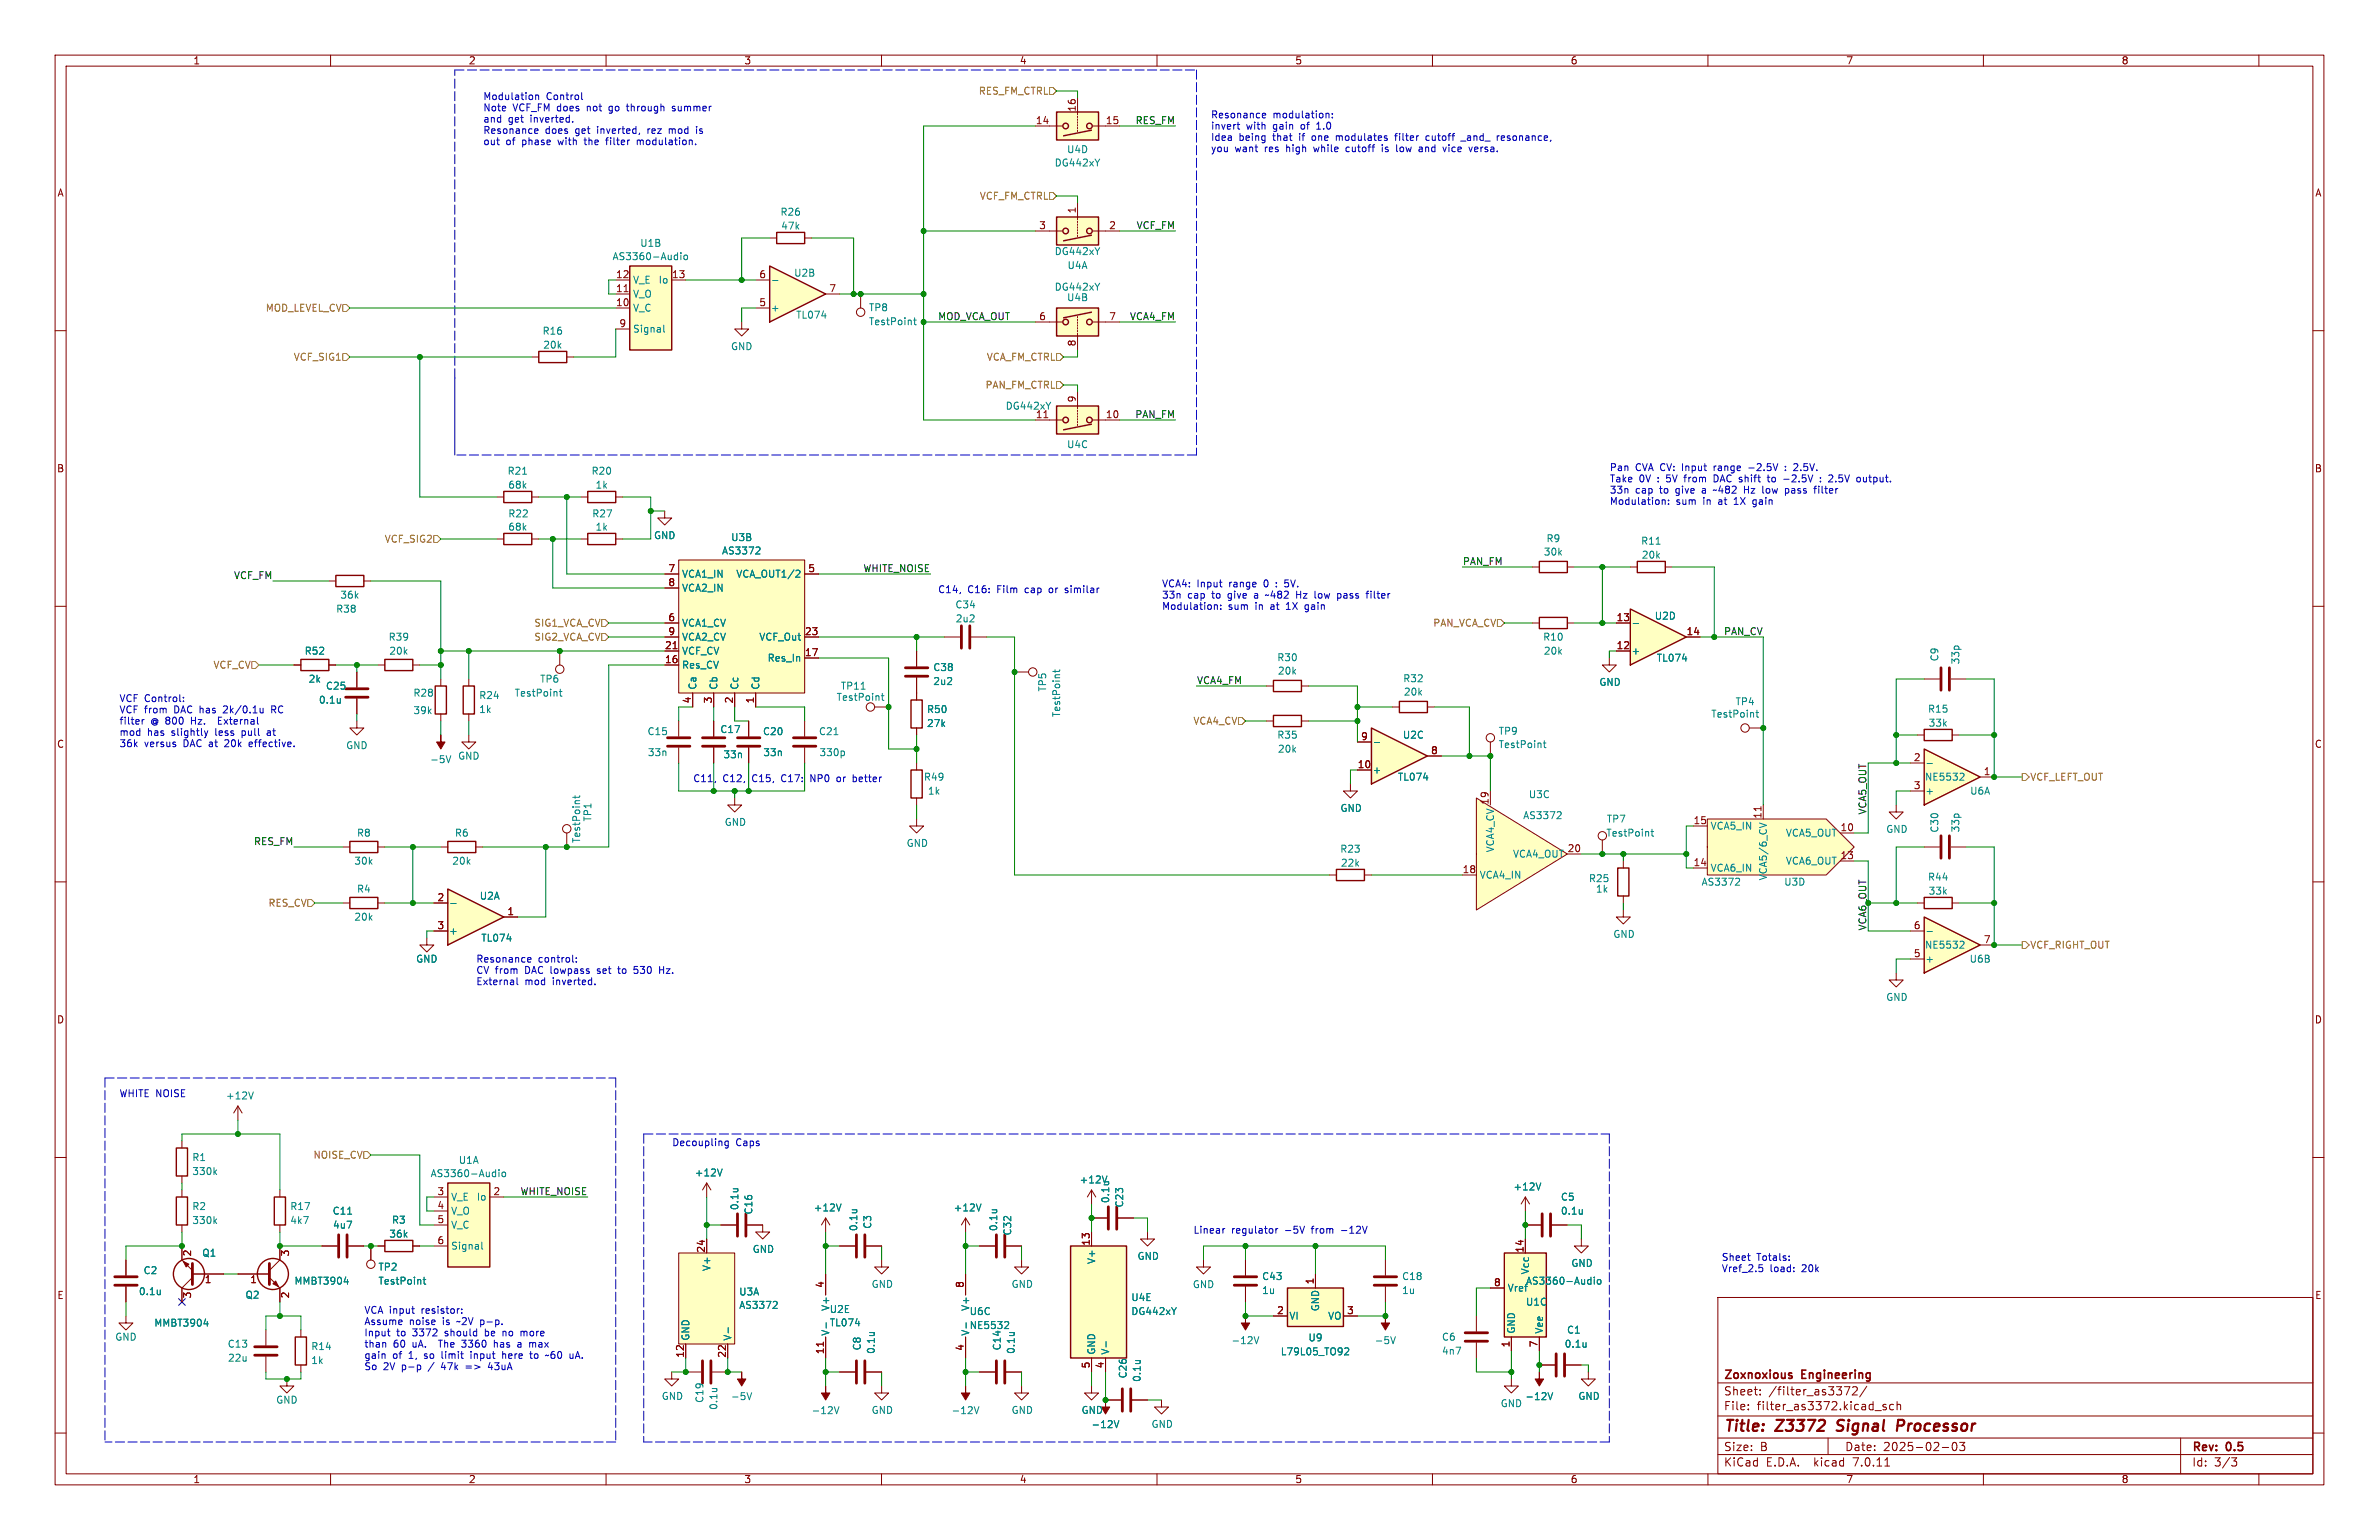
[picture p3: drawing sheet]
<svg xmlns="http://www.w3.org/2000/svg" width="432mm" height="279mm" viewBox="0 0 432 279" stroke-linecap="round" stroke-linejoin="round" font-family="sans-serif">
<defs><g id="words">
<g font-size="2.8" fill="#840000">
<text x="312.8" y="260.3">Title:</text>
<text x="322.5" y="260.3">Z3372</text>
<text x="334.3" y="260.3">Signal</text>
<text x="346" y="260.3">Processor</text>
</g>
<g font-size="2.1" fill="#840000">
<text x="312.8" y="250.6">Zoxnoxious</text>
<text x="327.1" y="250.6">Engineering</text>
<text x="312.8" y="256.1">File:</text>
<text x="312.8" y="253.4">Sheet:</text>
<text x="318.9" y="256.1">filter_as3372.kicad_sch</text>
<text x="321" y="253.4">/filter_as3372/</text>
<text x="312.8" y="263.5">Size:</text>
<text x="319.5" y="263.5">B</text>
<text x="334.8" y="263.5">Date:</text>
<text x="341.8" y="263.5">2025-02-03</text>
<text x="397.8" y="263.7">Rev:</text>
<text x="404.2" y="263.7">0.5</text>
<text x="312.8" y="266.3">KiCad</text>
<text x="320.5" y="266.3">E.D.A.</text>
<text x="329.4" y="266.3">kicad</text>
<text x="336.6" y="266.3">7.0.11</text>
<text x="397.8" y="266.3">Id:</text>
<text x="401.9" y="266.3">3/3</text>
</g>
<g font-size="1.8" fill="#840000">
<text x="35" y="11.9">1</text>
<text x="85" y="11.9">2</text>
<text x="135" y="11.9">3</text>
<text x="185" y="11.9">4</text>
<text x="235" y="11.9">5</text>
<text x="285" y="11.9">6</text>
<text x="335" y="11.9">7</text>
<text x="385" y="11.9">8</text>
<text x="187.9" y="22.6">14</text>
<text x="195.3" y="20.4" transform="rotate(-90 195.3 20.4)">16</text>
<text x="200.6" y="22.6">15</text>
<text x="10.3" y="35.9">A</text>
<text x="420.1" y="35.9">A</text>
<text x="188.5" y="41.7">3</text>
<text x="195.3" y="38.8" transform="rotate(-90 195.3 38.8)">1</text>
<text x="201.2" y="41.7">2</text>
<text x="111.7" y="53.1">11</text>
<text x="111.7" y="50.5">12</text>
<text x="121.9" y="50.5">13</text>
<text x="137.7" y="50.5">6</text>
<text x="150.4" y="53.1">7</text>
<text x="111.7" y="55.6">10</text>
<text x="112.3" y="59.4">9</text>
<text x="137.7" y="55.6">5</text>
<text x="188.5" y="58.2">6</text>
<text x="201.2" y="58.2">7</text>
<text x="195.3" y="62.9" transform="rotate(-90 195.3 62.9)">8</text>
<text x="195.3" y="73.1" transform="rotate(-90 195.3 73.1)">9</text>
<text x="200.6" y="75.9">10</text>
<text x="10.3" y="85.9">B</text>
<text x="420.1" y="85.9">B</text>
<text x="121.2" y="103.9">7</text>
<text x="121.2" y="106.4">8</text>
<text x="146.6" y="103.9">5</text>
<text x="121.2" y="112.8">6</text>
<text x="293.3" y="112.8">13</text>
<text x="120.6" y="117.9">21</text>
<text x="121.2" y="115.3">9</text>
<text x="146" y="119.1">17</text>
<text x="146" y="115.3">23</text>
<text x="293.3" y="117.9">12</text>
<text x="306" y="115.3">14</text>
<text x="120.6" y="120.4">16</text>
<text x="125.5" y="127.7" transform="rotate(-90 125.5 127.7)">4</text>
<text x="129.3" y="127.7" transform="rotate(-90 129.3 127.7)">3</text>
<text x="133.1" y="127.7" transform="rotate(-90 133.1 127.7)">2</text>
<text x="136.9" y="127.7" transform="rotate(-90 136.9 127.7)">1</text>
<text x="10.3" y="135.9">C</text>
<text x="246.9" y="134.4">9</text>
<text x="259.6" y="136.9">8</text>
<text x="420.1" y="135.9">C</text>
<text x="246.3" y="139.4">10</text>
<text x="347.3" y="138.2">2</text>
<text x="347.3" y="143.3">3</text>
<text x="360" y="140.7">1</text>
<text x="270.3" y="146.1" transform="rotate(-90 270.3 146.1)">19</text>
<text x="307.3" y="149.6">15</text>
<text x="319.8" y="148.6" transform="rotate(-90 319.8 148.6)">11</text>
<text x="284.4" y="154.7">20</text>
<text x="334" y="150.9">10</text>
<text x="334" y="156">13</text>
<text x="265.4" y="158.5">18</text>
<text x="307.3" y="157.2">14</text>
<text x="79.3" y="163.6">2</text>
<text x="92" y="166.1">1</text>
<text x="79.3" y="168.7">3</text>
<text x="347.3" y="173.7">5</text>
<text x="347.3" y="168.7">6</text>
<text x="360" y="171.2">7</text>
<text x="10.3" y="185.9">D</text>
<text x="420.1" y="185.9">D</text>
<text x="79.3" y="216.9">3</text>
<text x="79.3" y="219.5">4</text>
<text x="79.3" y="222">5</text>
<text x="89.5" y="216.9">2</text>
<text x="79.3" y="225.8">6</text>
<text x="128" y="227.4" transform="rotate(-90 128 227.4)">24</text>
<text x="197.9" y="226.1" transform="rotate(-90 197.9 226.1)">13</text>
<text x="276.6" y="227.4" transform="rotate(-90 276.6 227.4)">14</text>
<text x="35" y="228" transform="rotate(-90 35 228)">2</text>
<text x="37.1" y="233.1">1</text>
<text x="45.3" y="233.1">1</text>
<text x="52.8" y="228" transform="rotate(-90 52.8 228)">3</text>
<text x="149.6" y="233.8" transform="rotate(-90 149.6 233.8)">4</text>
<text x="175" y="233.8" transform="rotate(-90 175 233.8)">8</text>
<text x="238.5" y="233.1" transform="rotate(-90 238.5 233.1)">1</text>
<text x="271.1" y="233.4">8</text>
<text x="10.3" y="235.9">E</text>
<text x="35" y="235.7" transform="rotate(-90 35 235.7)">3</text>
<text x="52.8" y="235.7" transform="rotate(-90 52.8 235.7)">2</text>
<text x="231.7" y="238.5">2</text>
<text x="244.4" y="238.5">3</text>
<text x="420.1" y="235.9">E</text>
<text x="149.6" y="245.8" transform="rotate(-90 149.6 245.8)">11</text>
<text x="175" y="245.2" transform="rotate(-90 175 245.2)">4</text>
<text x="274.1" y="244.5" transform="rotate(-90 274.1 244.5)">1</text>
<text x="279.1" y="244.5" transform="rotate(-90 279.1 244.5)">7</text>
<text x="124.2" y="246.4" transform="rotate(-90 124.2 246.4)">12</text>
<text x="131.8" y="246.4" transform="rotate(-90 131.8 246.4)">22</text>
<text x="197.9" y="248.4" transform="rotate(-90 197.9 248.4)">5</text>
<text x="200.4" y="248.4" transform="rotate(-90 200.4 248.4)">4</text>
<text x="35" y="269.3">1</text>
<text x="85" y="269.3">2</text>
<text x="135" y="269.3">3</text>
<text x="185" y="269.3">4</text>
<text x="235" y="269.3">5</text>
<text x="285" y="269.3">6</text>
<text x="335" y="269.3">7</text>
<text x="385" y="269.3">8</text>
</g>
<g font-size="1.8" fill="#848400">
<text x="177.6" y="17.4">RES_FM_CTRL</text>
<text x="177.7" y="36.4">VCF_FM_CTRL</text>
<text x="48.1" y="56.7">MOD_LEVEL_CV</text>
<text x="53.2" y="65.6">VCF_SIG1</text>
<text x="179" y="65.6">VCA_FM_CTRL</text>
<text x="178.8" y="70.7">PAN_FM_CTRL</text>
<text x="69.7" y="98.7">VCF_SIG2</text>
<text x="96.9" y="113.9">SIG1_VCA_CV</text>
<text x="260" y="113.9">PAN_VCA_CV</text>
<text x="96.9" y="116.4">SIG2_VCA_CV</text>
<text x="38.6" y="121.5">VCF_CV</text>
<text x="216.5" y="131.7">VCA4_CV</text>
<text x="368.4" y="141.8">VCF_LEFT_OUT</text>
<text x="48.6" y="164.7">RES_CV</text>
<text x="368.4" y="172.3">VCF_RIGHT_OUT</text>
<text x="56.8" y="210.4">NOISE_CV</text>
</g>
<g font-size="1.8" fill="#0000c2">
<text x="87.6" y="18.2">Modulation</text>
<text x="87.6" y="20.3">Note</text>
<text x="87.6" y="22.3">and</text>
<text x="92.2" y="22.3">get</text>
<text x="93.1" y="20.3">VCF_FM does</text>
<text x="96.4" y="22.3">inverted.</text>
<text x="99.1" y="18.2">Control</text>
<text x="106.8" y="20.3">not</text>
<text x="111" y="20.3">go</text>
<text x="114.5" y="20.3">through</text>
<text x="122.9" y="20.3">summer</text>
<text x="219.7" y="21.6">Resonance</text>
<text x="219.7" y="23.6">invert</text>
<text x="226.2" y="23.6">with</text>
<text x="231" y="21.6">modulation:</text>
<text x="231.2" y="23.6">gain</text>
<text x="236.4" y="23.6">of</text>
<text x="239.5" y="23.6">1.0</text>
<text x="87.6" y="24.4">Resonance</text>
<text x="87.6" y="26.4">out</text>
<text x="91.8" y="26.4">of</text>
<text x="94.9" y="26.4">phase</text>
<text x="99" y="24.4">does</text>
<text x="101.6" y="26.4">with</text>
<text x="104.5" y="24.4">get</text>
<text x="106.6" y="26.4">the</text>
<text x="108.7" y="24.4">inverted,</text>
<text x="110.7" y="26.4">filter</text>
<text x="116.5" y="26.4">modulation.</text>
<text x="118" y="24.4">rez</text>
<text x="122.1" y="24.4">mod</text>
<text x="127.3" y="24.4">is</text>
<text x="219.7" y="25.6">Idea</text>
<text x="219.7" y="27.7">you</text>
<text x="224.1" y="27.7">want</text>
<text x="224.9" y="25.6">being</text>
<text x="229.7" y="27.7">res</text>
<text x="231.2" y="25.6">that</text>
<text x="233.7" y="27.7">high</text>
<text x="236.1" y="25.6">if</text>
<text x="238.6" y="25.6">one</text>
<text x="239" y="27.7">while</text>
<text x="243.2" y="25.6">modulates</text>
<text x="245" y="27.7">cutoff</text>
<text x="251.7" y="27.7">is</text>
<text x="254.1" y="25.6">filter</text>
<text x="254.5" y="27.7">low</text>
<text x="258.8" y="27.7">and</text>
<text x="259.9" y="25.6">cutoff</text>
<text x="263.4" y="27.7">vice</text>
<text x="266.6" y="25.6">_and_</text>
<text x="268.4" y="27.7">versa.</text>
<text x="273.2" y="25.6">resonance,</text>
<text x="292.1" y="85.6">Pan</text>
<text x="292.1" y="87.6">Take</text>
<text x="292.1" y="89.6">33n</text>
<text x="296.8" y="85.6">CVA CV: Input</text>
<text x="296.8" y="89.6">cap</text>
<text x="297.5" y="87.6">0V</text>
<text x="301" y="87.6">:</text>
<text x="301.4" y="89.6">to</text>
<text x="302.7" y="87.6">5V</text>
<text x="304.4" y="89.6">give</text>
<text x="306.2" y="87.6">from</text>
<text x="309.4" y="89.6">a</text>
<text x="311.5" y="85.6">range</text>
<text x="311.7" y="87.6">DAC shift</text>
<text x="311.7" y="89.6">~482</text>
<text x="317.4" y="89.6">Hz</text>
<text x="318" y="85.6">-2.5V</text>
<text x="321" y="89.6">low</text>
<text x="321.9" y="87.6">to</text>
<text x="325" y="87.6">-2.5V</text>
<text x="325.3" y="89.6">pass</text>
<text x="326.7" y="85.6">2.5V.</text>
<text x="330.8" y="89.6">filter</text>
<text x="331.8" y="87.6">:</text>
<text x="333.6" y="87.6">2.5V</text>
<text x="338.9" y="87.6">output.</text>
<text x="292.1" y="91.7">Modulation:</text>
<text x="304.2" y="91.7">sum</text>
<text x="309.3" y="91.7">in</text>
<text x="312.2" y="91.7">at</text>
<text x="315.2" y="91.7">1X</text>
<text x="318.8" y="91.7">gain</text>
<text x="170.2" y="107.7">C14,</text>
<text x="175.6" y="107.7">C16:</text>
<text x="181.1" y="107.7">Film</text>
<text x="186.3" y="107.7">cap</text>
<text x="190.9" y="107.7">or</text>
<text x="194" y="107.7">similar</text>
<text x="210.8" y="106.6">VCA4:</text>
<text x="217.3" y="106.6">Input</text>
<text x="223.2" y="106.6">range</text>
<text x="229.7" y="106.6">0</text>
<text x="233.8" y="106.6">5V.</text>
<text x="210.8" y="108.7">33n</text>
<text x="210.8" y="110.7">Modulation:</text>
<text x="215.6" y="108.7">cap</text>
<text x="220.1" y="108.7">to</text>
<text x="222.9" y="110.7">sum</text>
<text x="223.2" y="108.7">give</text>
<text x="228" y="110.7">in</text>
<text x="228.1" y="108.7">a</text>
<text x="230.5" y="108.7">~482</text>
<text x="230.9" y="110.7">at</text>
<text x="233.9" y="110.7">1X</text>
<text x="236.2" y="108.7">Hz</text>
<text x="237.5" y="110.7">gain</text>
<text x="239.7" y="108.7">low</text>
<text x="244" y="108.7">pass</text>
<text x="249.5" y="108.7">filter</text>
<text x="21.6" y="127.5">VCF Control:</text>
<text x="21.6" y="129.5">VCF from</text>
<text x="21.6" y="131.6">filter</text>
<text x="27.4" y="131.6">@ 800</text>
<text x="31.7" y="129.5">DAC has</text>
<text x="35" y="131.6">Hz.</text>
<text x="40.3" y="131.6">External</text>
<text x="41" y="129.5">2k/0.1u</text>
<text x="49.9" y="129.5">RC</text>
<text x="21.6" y="133.6">mod</text>
<text x="21.6" y="135.6">36k</text>
<text x="26.2" y="135.6">versus</text>
<text x="26.8" y="133.6">has</text>
<text x="31.2" y="133.6">slightly</text>
<text x="33.4" y="135.6">DAC at</text>
<text x="39.4" y="133.6">less</text>
<text x="41.3" y="135.6">20k</text>
<text x="44.4" y="133.6">pull</text>
<text x="45.9" y="135.6">effective.</text>
<text x="49.2" y="133.6">at</text>
<text x="125.7" y="142">C11,</text>
<text x="131.2" y="142">C12,</text>
<text x="136.7" y="142">C15,</text>
<text x="142.1" y="142">C17:</text>
<text x="147.6" y="142">NP0</text>
<text x="152.6" y="142">or</text>
<text x="155.7" y="142">better</text>
<text x="86.4" y="174.7">Resonance</text>
<text x="86.4" y="176.8">CV from</text>
<text x="86.4" y="178.8">External</text>
<text x="95.3" y="178.8">mod</text>
<text x="95.4" y="176.8">DAC lowpass</text>
<text x="97.7" y="174.7">control:</text>
<text x="100.4" y="178.8">inverted.</text>
<text x="108.9" y="176.8">set</text>
<text x="112.9" y="176.8">to</text>
<text x="115.9" y="176.8">530</text>
<text x="120.7" y="176.8">Hz.</text>
<text x="21.6" y="199.1">WHITE NOISE</text>
<text x="121.9" y="208">Decoupling</text>
<text x="133.6" y="208">Caps</text>
<text x="216.5" y="223.9">Linear</text>
<text x="223.5" y="223.9">regulator</text>
<text x="233.3" y="223.9">-5V</text>
<text x="238.4" y="223.9">from</text>
<text x="243.9" y="223.9">-12V</text>
<text x="312.4" y="228.8">Sheet</text>
<text x="312.4" y="230.9">Vref_2.5</text>
<text x="318.9" y="228.8">Totals:</text>
<text x="321.3" y="230.9">load:</text>
<text x="327.2" y="230.9">20k</text>
<text x="66" y="238.4">VCA input</text>
<text x="76.6" y="238.4">resistor:</text>
<text x="66" y="240.5">Assume</text>
<text x="66" y="242.5">Input</text>
<text x="66" y="244.6">than</text>
<text x="71.4" y="244.6">60</text>
<text x="72" y="242.5">to</text>
<text x="74.3" y="240.5">noise</text>
<text x="75" y="244.6">uA.</text>
<text x="75" y="242.5">3372</text>
<text x="80.2" y="244.6">The</text>
<text x="80.5" y="240.5">is</text>
<text x="81" y="242.5">should</text>
<text x="83.3" y="240.5">~2V p-p.</text>
<text x="84.5" y="244.6">3360</text>
<text x="88.5" y="242.5">be</text>
<text x="90.5" y="244.6">has</text>
<text x="91.9" y="242.5">no</text>
<text x="95" y="244.6">a</text>
<text x="95.4" y="242.5">more</text>
<text x="97.4" y="244.6">max</text>
<text x="66" y="246.6">gain</text>
<text x="66" y="248.7">So</text>
<text x="69.6" y="248.7">2V</text>
<text x="71.3" y="246.6">of</text>
<text x="73" y="248.7">p-p</text>
<text x="74.3" y="246.6">1,</text>
<text x="77.3" y="246.6">so</text>
<text x="78.1" y="248.7">/</text>
<text x="80.6" y="248.7">47k</text>
<text x="80.6" y="246.6">limit</text>
<text x="85.2" y="248.7">=&gt;</text>
<text x="86.1" y="246.6">input</text>
<text x="89.5" y="248.7">43uA</text>
<text x="92.1" y="246.6">here</text>
<text x="97.3" y="246.6">to</text>
<text x="100.4" y="246.6">~60</text>
<text x="104.9" y="246.6">uA.</text>
</g>
<g font-size="1.8">
<text x="206" y="22.6">RES_FM</text>
<text x="206.2" y="41.6">VCF_FM</text>
<text x="170.2" y="58.2">MOD_VCA_OUT</text>
<text x="205" y="58.2">VCA4_FM</text>
<text x="206" y="75.9">PAN_FM</text>
<text x="42.4" y="105.1">VCF_FM</text>
<text x="156.6" y="103.9">WHITE_NOISE</text>
<text x="265.4" y="102.6">PAN_FM</text>
<text x="312.8" y="115.3">PAN_CV</text>
<text x="217.2" y="124.2">VCA4_FM</text>
<text x="338.8" y="147.9" transform="rotate(-90 338.8 147.9)">VCA5_OUT</text>
<text x="46" y="153.4">RES_FM</text>
<text x="94.4" y="216.9">WHITE_NOISE</text>
</g>
<g font-size="1.8" fill="#008484">
<text x="193.6" y="28">U4D</text>
<text x="191.3" y="30.4">DG442xY</text>
<text x="141.6" y="39.3">R26</text>
<text x="141.7" y="41.9">47k</text>
<text x="111.1" y="47.4">AS3360-Audio</text>
<text x="116.1" y="45">U1B</text>
<text x="191.3" y="46.5">DG442xY</text>
<text x="114.8" y="51.7">V_E</text>
<text x="119.5" y="51.7">Io</text>
<text x="144" y="50.4">U2B</text>
<text x="191.3" y="52.9">DG442xY</text>
<text x="193.7" y="49">U4A</text>
<text x="114.8" y="56.7">V_C</text>
<text x="114.8" y="54.2">V_O</text>
<text x="139.8" y="56.7">+</text>
<text x="144.4" y="58">TL074</text>
<text x="157.6" y="56.7">TP8</text>
<text x="157.6" y="59.2">TestPoint</text>
<text x="193.6" y="54.8">U4B</text>
<text x="98.4" y="60.9">R16</text>
<text x="98.5" y="63.5">20k</text>
<text x="114.8" y="60.6">Signal</text>
<text x="132.6" y="63.7">GND</text>
<text x="182.4" y="74.5">DG442xY</text>
<text x="187.9" y="75.9">11</text>
<text x="193.6" y="81.5">U4C</text>
<text x="92" y="86.3">R21</text>
<text x="92.2" y="88.9">68k</text>
<text x="107.3" y="86.3">R20</text>
<text x="108" y="88.9">1k</text>
<text x="92.2" y="94.1">R22</text>
<text x="107.4" y="94.1">R27</text>
<text x="92.2" y="96.5">68k</text>
<text x="108" y="96.5">1k</text>
<text x="118.6" y="98">GND</text>
<text x="131" y="100.8">AS3372</text>
<text x="132.6" y="98.4">U3B</text>
<text x="280.1" y="101">30k</text>
<text x="280.6" y="98.6">R9</text>
<text x="297.8" y="99">R11</text>
<text x="297.9" y="101.6">20k</text>
<text x="123.7" y="105">VCA1_IN</text>
<text x="123.7" y="107.5">VCA2_IN</text>
<text x="133.5" y="105">VCA_OUT1/2</text>
<text x="60.9" y="111.4">R38</text>
<text x="61.7" y="108.8">36k</text>
<text x="123.7" y="113.9">VCA1_CV</text>
<text x="173.3" y="110.6">C34</text>
<text x="173.4" y="113.1">2u2</text>
<text x="300.3" y="112.6">U2D</text>
<text x="55.2" y="119">R52</text>
<text x="70.4" y="116.4">R39</text>
<text x="70.6" y="119">20k</text>
<text x="123.7" y="119">VCF_CV</text>
<text x="123.7" y="116.4">VCA2_CV</text>
<text x="137.7" y="116.4">VCF_Out</text>
<text x="280" y="116.4">R10</text>
<text x="280.1" y="119">20k</text>
<text x="296" y="119">+</text>
<text x="55.9" y="124.1">2k</text>
<text x="59.1" y="125.3">C25</text>
<text x="97.9" y="124.1">TP6</text>
<text x="123.7" y="121.5">Res_CV</text>
<text x="126.6" y="125.2" transform="rotate(-90 126.6 125.2)">Ca</text>
<text x="130.4" y="125.2" transform="rotate(-90 130.4 125.2)">Cb</text>
<text x="134.2" y="125.2" transform="rotate(-90 134.2 125.2)">Cc</text>
<text x="138" y="125.2" transform="rotate(-90 138 125.2)">Cd</text>
<text x="139.2" y="120.2">Res_In</text>
<text x="152.5" y="125.3">TP11</text>
<text x="169.3" y="121.9">C38</text>
<text x="169.3" y="124.5">2u2</text>
<text x="190.1" y="125.6" transform="rotate(-90 190.1 125.6)">TP5</text>
<text x="231.7" y="120.2">R30</text>
<text x="231.9" y="122.6">20k</text>
<text x="254.6" y="124">R32</text>
<text x="290.2" y="124.6">GND</text>
<text x="300.6" y="120.2">TL074</text>
<text x="352" y="120.1" transform="rotate(-90 352 120.1)">C9</text>
<text x="355.8" y="120.6" transform="rotate(-90 355.8 120.6)">33p</text>
<text x="57.8" y="127.9">0.1u</text>
<text x="74.9" y="129.8">39k</text>
<text x="74.9" y="126.6">R28</text>
<text x="86.9" y="127">R24</text>
<text x="86.9" y="129.6">1k</text>
<text x="93.3" y="126.6">TestPoint</text>
<text x="151.8" y="127.4">TestPoint</text>
<text x="168.2" y="129.6">R50</text>
<text x="192.6" y="130.2" transform="rotate(-90 192.6 130.2)">TestPoint</text>
<text x="254.7" y="126.4">20k</text>
<text x="310.5" y="130.4">TestPoint</text>
<text x="314.9" y="128.2">TP4</text>
<text x="349.8" y="129.5">R15</text>
<text x="62.7" y="136.1">GND</text>
<text x="117.4" y="133.6">C15</text>
<text x="117.5" y="137.4">33n</text>
<text x="130.6" y="133.2">C17</text>
<text x="131.2" y="137.8">33n</text>
<text x="138.4" y="133.6">C20</text>
<text x="138.4" y="137.4">33n</text>
<text x="148.5" y="133.6">C21</text>
<text x="148.6" y="137.4">330p</text>
<text x="168.2" y="132.1">27k</text>
<text x="231.7" y="134.2">R35</text>
<text x="231.9" y="136.8">20k</text>
<text x="254.5" y="134.2">U2C</text>
<text x="271.9" y="133.5">TP9</text>
<text x="271.9" y="135.9">TestPoint</text>
<text x="350" y="132">33k</text>
<text x="78" y="138.7">-5V</text>
<text x="83.1" y="138">GND</text>
<text x="167.6" y="141.8">R49</text>
<text x="249" y="140.6">+</text>
<text x="253.6" y="141.8">TL074</text>
<text x="349.3" y="141.8">NE5532</text>
<text x="107.5" y="149.1" transform="rotate(-90 107.5 149.1)">TP1</text>
<text x="168.3" y="144.4">1k</text>
<text x="243.2" y="147.5">GND</text>
<text x="276.4" y="148.8">AS3372</text>
<text x="277.4" y="145">U3C</text>
<text x="291.5" y="149.5">TP7</text>
<text x="349.4" y="144.4">+</text>
<text x="357.5" y="144.4">U6A</text>
<text x="64.7" y="152">R8</text>
<text x="82.5" y="152">R6</text>
<text x="105.5" y="153" transform="rotate(-90 105.5 153)">TestPoint</text>
<text x="131.4" y="150">GND</text>
<text x="164.5" y="153.8">GND</text>
<text x="243.2" y="154.9">R23</text>
<text x="271.4" y="154.7" transform="rotate(-90 271.4 154.7)">VCA4_CV</text>
<text x="274.5" y="155.8">VCA4_OUT</text>
<text x="291.5" y="152">TestPoint</text>
<text x="310.4" y="150.7">VCA5_IN</text>
<text x="324" y="152">VCA5_OUT</text>
<text x="342.3" y="151.3">GND</text>
<text x="352" y="151.2" transform="rotate(-90 352 151.2)">C30</text>
<text x="355.8" y="151.1" transform="rotate(-90 355.8 151.1)">33p</text>
<text x="64.2" y="157.1">30k</text>
<text x="82" y="157.1">20k</text>
<text x="243.3" y="157.4">22k</text>
<text x="268.5" y="159.6">VCA4_IN</text>
<text x="288.3" y="160.2">R25</text>
<text x="308.7" y="160.9">AS3372</text>
<text x="310.4" y="158.3">VCA6_IN</text>
<text x="320.9" y="159.8" transform="rotate(-90 320.9 159.8)">VCA5/6_CV</text>
<text x="323.7" y="160.9">U3D</text>
<text x="324" y="157.1">VCA6_OUT</text>
<text x="349.8" y="160">R44</text>
<text x="64.2" y="167.2">20k</text>
<text x="64.7" y="162.2">R4</text>
<text x="87" y="163.4">U2A</text>
<text x="289.6" y="162.2">1k</text>
<text x="350" y="162.5">33k</text>
<text x="81.4" y="169.8">+</text>
<text x="87.3" y="171">TL074</text>
<text x="292.7" y="170.4">GND</text>
<text x="349.3" y="172.3">NE5532</text>
<text x="75.4" y="174.9">GND</text>
<text x="349.4" y="174.9">+</text>
<text x="357.4" y="174.9">U6B</text>
<text x="342.3" y="181.8">GND</text>
<text x="40.9" y="199.7">+12V</text>
<text x="34.8" y="210.8">R1</text>
<text x="34.8" y="213.4">330k</text>
<text x="78.1" y="213.8">AS3360-Audio</text>
<text x="83.2" y="211.3">U1A</text>
<text x="126" y="213.6">+12V</text>
<text x="195.9" y="214.9">+12V</text>
<text x="34.8" y="219.7">R2</text>
<text x="52.6" y="219.7">R17</text>
<text x="60.3" y="220.6">C11</text>
<text x="81.8" y="218">V_E</text>
<text x="81.8" y="220.6">V_O</text>
<text x="86.4" y="218">Io</text>
<text x="134.2" y="219.7" transform="rotate(-90 134.2 219.7)">0.1u</text>
<text x="136.8" y="220.4" transform="rotate(-90 136.8 220.4)">C16</text>
<text x="147.6" y="220">+12V</text>
<text x="173" y="220">+12V</text>
<text x="201.5" y="218.4" transform="rotate(-90 201.5 218.4)">0.1u</text>
<text x="204.1" y="219.2" transform="rotate(-90 204.1 219.2)">C23</text>
<text x="274.6" y="216.2">+12V</text>
<text x="283.2" y="218">C5</text>
<text x="283.2" y="220.6">0.1u</text>
<text x="34.8" y="222.3">330k</text>
<text x="52.6" y="222.3">4k7</text>
<text x="60.3" y="223.1">4u7</text>
<text x="70.6" y="224.7">36k</text>
<text x="71" y="222.2">R3</text>
<text x="81.8" y="223.1">V_C</text>
<text x="81.8" y="226.9">Signal</text>
<text x="136.5" y="227.5">GND</text>
<text x="155.8" y="223.5" transform="rotate(-90 155.8 223.5)">0.1u</text>
<text x="158.3" y="223" transform="rotate(-90 158.3 223)">C3</text>
<text x="181.2" y="223.5" transform="rotate(-90 181.2 223.5)">0.1u</text>
<text x="183.7" y="224.2" transform="rotate(-90 183.7 224.2)">C32</text>
<text x="26" y="231.4">C2</text>
<text x="36.6" y="228.2">Q1</text>
<text x="53.3" y="233.3">MMBT3904</text>
<text x="68.6" y="230.7">TP2</text>
<text x="68.6" y="233.3">TestPoint</text>
<text x="129.1" y="230.7" transform="rotate(-90 129.1 230.7)">V+</text>
<text x="158.1" y="233.9">GND</text>
<text x="183.5" y="233.9">GND</text>
<text x="199" y="229.4" transform="rotate(-90 199 229.4)">V+</text>
<text x="206.4" y="228.8">GND</text>
<text x="216.4" y="233.9">GND</text>
<text x="229" y="232.4">C43</text>
<text x="254.4" y="232.4">C18</text>
<text x="276.9" y="233.3">AS3360-Audio</text>
<text x="277.7" y="231.3" transform="rotate(-90 277.7 231.3)">Vcc</text>
<text x="285.1" y="230">GND</text>
<text x="25.1" y="235.2">0.1u</text>
<text x="44.5" y="235.8">Q2</text>
<text x="134.1" y="237.7">AS3372</text>
<text x="134.1" y="235.2">U3A</text>
<text x="150.5" y="238.4">U2E</text>
<text x="150.7" y="237.9" transform="rotate(-90 150.7 237.9)">V+</text>
<text x="175.9" y="238.8">U6C</text>
<text x="176.1" y="237.9" transform="rotate(-90 176.1 237.9)">V+</text>
<text x="205.2" y="236.2">U4E</text>
<text x="205.2" y="238.8">DG442xY</text>
<text x="229" y="235">1u</text>
<text x="233.9" y="239.6">VI</text>
<text x="239.6" y="238" transform="rotate(-90 239.6 238)">GND</text>
<text x="241" y="239.6">VO</text>
<text x="254.4" y="235">1u</text>
<text x="273.6" y="234.5">Vref</text>
<text x="276.9" y="237.1">U1C</text>
<text x="20.8" y="243.4">GND</text>
<text x="27.9" y="240.9">MMBT3904</text>
<text x="41.2" y="244.7">C13</text>
<text x="56.4" y="245.1">R14</text>
<text x="125.3" y="243.3" transform="rotate(-90 125.3 243.3)">GND</text>
<text x="132.9" y="243.3" transform="rotate(-90 132.9 243.3)">V-</text>
<text x="150.5" y="240.8">TL074</text>
<text x="150.7" y="242.4" transform="rotate(-90 150.7 242.4)">V-</text>
<text x="156.4" y="245.1" transform="rotate(-90 156.4 245.1)">C8</text>
<text x="159" y="245.7" transform="rotate(-90 159 245.7)">0.1u</text>
<text x="175.9" y="241.3">NE5532</text>
<text x="176.1" y="242.4" transform="rotate(-90 176.1 242.4)">V-</text>
<text x="181.8" y="245.1" transform="rotate(-90 181.8 245.1)">C14</text>
<text x="184.4" y="245.7" transform="rotate(-90 184.4 245.7)">0.1u</text>
<text x="199" y="245.9" transform="rotate(-90 199 245.9)">GND</text>
<text x="201.5" y="245.9" transform="rotate(-90 201.5 245.9)">V-</text>
<text x="223.4" y="244.1">-12V</text>
<text x="237.4" y="243.6">U9</text>
<text x="249.4" y="244.1">-5V</text>
<text x="261.6" y="243.4">C6</text>
<text x="261.6" y="246">4n7</text>
<text x="275.2" y="242.1" transform="rotate(-90 275.2 242.1)">GND</text>
<text x="280.3" y="242.1" transform="rotate(-90 280.3 242.1)">Vee</text>
<text x="283.9" y="244.7">0.1u</text>
<text x="284.3" y="242.2">C1</text>
<text x="41.3" y="247.2">22u</text>
<text x="56.4" y="247.7">1k</text>
<text x="204.7" y="250.2" transform="rotate(-90 204.7 250.2)">C26</text>
<text x="207.2" y="250.8" transform="rotate(-90 207.2 250.8)">0.1u</text>
<text x="232.4" y="246.1">L79L05_TO92</text>
<text x="50" y="254.9">GND</text>
<text x="120" y="254.2">GND</text>
<text x="127.9" y="254.6" transform="rotate(-90 127.9 254.6)">C19</text>
<text x="130.4" y="255.9" transform="rotate(-90 130.4 255.9)">0.1u</text>
<text x="132.6" y="254.2">-5V</text>
<text x="147.2" y="256.8">-12V</text>
<text x="158.1" y="256.7">GND</text>
<text x="172.6" y="256.8">-12V</text>
<text x="183.5" y="256.7">GND</text>
<text x="196.2" y="256.7">GND</text>
<text x="272.3" y="255.5">GND</text>
<text x="276.8" y="254.2">-12V</text>
<text x="286.4" y="254.2">GND</text>
<text x="198" y="259.3">-12V</text>
<text x="208.9" y="259.3">GND</text>
</g>
<text font-size="1.8" fill="#008400" x="338.8" y="168.9" transform="rotate(-90 338.8 168.9)">VCA6_OUT</text>
</g></defs>
<g fill="none" stroke="#840000" stroke-width=".18">
<path d="M10 10h411.8v259.4h-411.8zM12 12h407.8v255.4h-407.8zM60 10v2M110 10v2M160 10v2M210 10v2M260 10v2M310 10v2M360 10v2M410 10v2M10 60h2M419.8 60h2"/>
<path d="M96.5 64.8h1.3M102.9 64.8h1.2M90.2 97.8h1.2M96.5 97.8h1.3M105.4 97.8h1.3M105.4 90.2h1.3M111.8 97.8h1.2M111.8 90.2h1.2M120.6 92.7v1.3h-1.2l1.2 1.3 1.3-1.3h-1.3M10 110h2M59.7 105.4h1.3M66 105.4h1.3"/>
<path d="M120.6 118.1h2.6M120.6 115.6h2.6M120.6 104.1h2.6M120.6 113h2.6M120.6 106.7h2.6M122.2 117.7h.7M123.2 101.6h22.8v24.1h-22.8zM146 119.4h2.6M146 115.6h2.6M146 104.1h2.6M166.4 118.1v2.8M171.4 115.6h2.8"/>
<path d="M176.3 115.6h2.8M419.8 110h2M53.3 120.7h1.3M59.7 120.7h1.3M64.8 130.8v1.3h-1.3l1.3 1.3 1.2-1.3h-1.2M64.8 121.9v2.8M64.8 126.7v2.8M68.6 120.7h1.2M74.9 120.7h1.3M80 123.2v1.3M80 129.5v1.3M120.6 120.7h2.6"/>
<path d="M125.7 125.7v2.6M129.5 125.7v2.6M133.3 125.7v2.6M135.9 130.8v2.8M135.9 135.6v2.8M137.2 125.7v2.6M146 130.8v2.8M146 135.6v2.8M158.7 128.3h2.6M166.4 122.9v4.1M166.4 132.1v1.3M10 160h2"/>
<path d="M62.2 153.7h1.3M68.6 153.7h1.2M419.8 160h2M62.2 163.8h1.3M68.6 163.8h1.2M10 210h2M33 207v1.3M33 213.4v1.2M33 215.9v1.3M43.2 200.7l-.8 1.2M43.2 200.7v2.5M43.2 200.7l.7 1.2"/>
<path d="M50.8 215.9v1.3M78.7 217.2h2.6M78.7 219.7h2.6M88.9 217.2h2.5M128.3 214.6l-.8 1.3M128.3 214.6v2.6M128.3 214.6l.7 1.3M276.9 217.2l-.8 1.2M276.9 217.2v2.5M276.9 217.2l.7 1.2M419.8 210h2M22.9 238.8v1.2h1.2l-1.2 1.3-1.3-1.3h1.3"/>
<path d="M22.9 228.6v2.8M22.9 233.4v2.8M33 226.1v2.5l1.9 1.9M33 222.3v1.2M34.9 231.8l-1.9 1.9v2.5M34.9 231.1h5.7M43.2 231.1h5.7M48.9 231.8l1.9 1.9v2.5M50.8 222.3v1.2M50.8 226.1v2.5l-1.9 1.9M58.4 226.1h2.8M63.2 226.1h2.8"/>
<path d="M67.3 226.1v2.5M68.6 226.1h1.2M74.9 226.1h1.3M78.7 226.1h2.6M78.7 222.3h2.6M226.1 228.6v2.8M226.1 233.4v2.8M231.1 238.8h2.6M238.8 231.1v2.6M243.8 238.8h2.6M276.9 222.3h2.8M281.7 222.3h2.8"/>
<path d="M311.8 235.4h108v32h-108zM10 260h2M48.3 241.3v2.8M48.3 246.1v2.8M52.1 250.2v1.3h1.2l-1.2 1.2-1.3-1.2h1.3M54.6 241.3v1.3M54.6 247.7v1.2M121.9 248.9v1.3h1.3l-1.3 1.3-1.3-1.3h1.3M124.5 248.9h2.8M129.3 248.9h2.8M279.4 247.7h2.8M284.2 247.7h2.8"/>
<path d="M288.3 248.9v1.3h1.3l-1.3 1.3-1.3-1.3h1.3M311.8 256.9h108M311.8 250.9h108M317.3 255.6v.2M317.3 254.9v.1M319.5 252.9v.2M319.5 252.2v.1M335.8 251.6l-.7 1.5M337 251.7v.5l-.8 .9h.9M338.8 251.5l-1.3 1.9M340.3 255.9h1.2M342.3 254.9l-.3-.1-.2 .2v.2l.5 .2v.3h-.5"/>
<path d="M343.7 254.9l-.4-.1-.3 .3v.4l.1 .2h.6M344.3 254.9l.2-.1 .4 .1 .1 .9M344.3 254.3v1.5M419.8 260h2M60 267.4v2M110 267.4v2M160 267.4v2M210 267.4v2M260 267.4v2M310 267.4v2M311.8 263.9h108M311.8 260.9h108"/>
<path d="M331.8 260.9v3M342.1 266h.9M352.5 262.6h1.2M354.5 261.8l.2-.1a.8 .8 0 0 1 .5 .7 .8 .8 0 0 1-.5 .8 1 1 0 0 1-.2-1.4zM355.7 261.7h.9l-.5 .6 .4 .1v.6l-.2 .2h-.4l-.2-.2M360 267.4v2M395.8 260.9v6.5M405 264.5h1l-.5 .6 .4 .1 .1 .5-.3 .3h-.4M410 267.4v2"/>
<circle cx="158" cy="128.3" r=".76"/>
<circle cx="67.3" cy="229.4" r=".76"/>
</g>
<path d="M333.3 259.5l.3 .1M333.7 257.8l-.2 .4 .1 .2M345.3 257.6h-.8l-.2 2M345.4 258.6l-1 .1" fill="none" stroke="#840000" stroke-width=".4"/>
<path d="M325.1 249.6l.2 .2-.2 .3M325.1 249.1h.1" fill="none" stroke="#840000" stroke-width=".3"/>
<g fill="none" stroke="#840000" stroke-width=".25">
<path d="M97.8 63.8h5.1v2h-5.1zM91.4 96.8h5.1v2h-5.1zM106.7 96.8h5.1v2h-5.1zM106.7 89.2h5.1v2h-5.1zM54.6 119.6h5.1v2.1h-5.1zM61 104.4h5v2h-5zM69.8 119.6h5.1v2.1h-5.1zM79 124.5h2v5h-2zM165.4 127h2v5.1h-2zM63.5 152.7h5.1v2h-5.1zM63.5 162.8h5.1v2h-5.1zM32 217.2h2v5.1h-2z"/>
<path d="M32 208.3h2v5.1h-2zM49.8 217.2h2v5.1h-2zM81.3 214.6h7.6v15.3h-7.6zM69.8 225h5.1v2.1h-5.1zM233.7 233.7h10.1v7h-10.1zM53.6 242.6h2v5.1h-2z"/>
<circle cx="34.3" cy="231.1" r="2.82"/>
<circle cx="49.5" cy="231.1" r="2.82"/>
</g>
<g fill="none" stroke="#840000" stroke-width=".51">
<path d="M174.5 113.5v4.1M176 113.5v4.1M62.7 126.5h4.1M62.7 125h4.1M133.9 135.4h4M133.9 133.9h4M144 135.4h4.1M144 133.9h4.1M164.3 122.7h4.1M164.3 121.2h4.1M20.8 233.2h4.1M20.8 231.6h4.1"/>
<path d="M34.9 229.2v3.8M48.9 229.2v3.8M61.5 224v4.1M63 224v4.1M224 233.2h4.1M224 231.6h4.1M279.9 220.2v4.1M281.4 220.2v4.1M46.2 245.9h4.1M46.2 244.3h4.1M127.5 246.9v4.1M129 246.9v4.1"/>
<path d="M282.4 245.6v4.1M284 245.6v4.1"/>
</g>
<g fill="none" stroke="#008484" stroke-width=".18">
<path d="M137.7 99.2l.2 .3v.3l-.7 .7h.7M144.7 103.4l.4 .1 .1 .3-.8 .9h.8M61.8 126.7v.9M61.8 127.5h-.1M81 137.1l.4 1.3 .4-1.3M151.4 133.3h.7M153 136.3l.3 .2v.4l-.3 .2M156.3 125h.7M160 126.2h.4M160.1 125.8v1.1l.3 .2M46 198.1l-.4 1.3M39 212.6l.3 .5"/>
<path d="M39.3 212.3l-.5 .4M90.6 212.2v.1M90.6 212.6v.9M91.2 212.8l.1-.2 .4 .2 .1 .4-.1 .2-.4 .1-.1-.1zM131.1 212.1l-.5 1.3M279.7 214.6l-.5 1.3M287.2 219.4v.9M29.1 234v.9M29.1 234.8h-.1M37.6 239.8v.8M39 221.5l.3 .5M39.3 221.1l-.5 .5"/>
<path d="M62.5 232.6h.7M63.1 232.1v.9M63.1 220.3h.7M76.8 232.1h.5M77 231.7v1.1l.3 .2M87.5 225.4v1.1l.1 .1M287.2 220.2h-.1M37 240.2h.8M129.3 251.9h.8M130 251.9l.1 .1M135.6 252.7l.4 1.2 .4-1.2M227.6 242.5l.5 1.3 .4-1.3"/>
<path d="M244.1 244.6l.5-.1 .2 .4-.8 .9h.8M281 252.7l.4 1.2 .4-1.2M287.9 243.6v.8M287.9 244.3l-.1 .1"/>
</g>
<g fill="#840000" stroke="#840000" stroke-width=".18">
<path d="M80 133.4v1.2h.8l-.8 1.3-.8-1.3h.8z"/>
<path d="M279.4 248.9v1.3h.8l-.8 1.3-.8-1.3h.8z"/>
<path d="M226.1 238.8v1.2h.7l-.7 1.3-.8-1.3h.8z"/>
<path d="M33.3 228.9l1 .5-.5 .5z"/>
<path d="M50 232.4l.5 1-1-.5z"/>
<path d="M134.6 248.9v1.3h.8l-.8 1.3-.7-1.3h.7z"/>
</g>
<g fill="#ffffc2" stroke="#ffffc2" stroke-width=".18">
<path d="M123.2 101.6h22.8v24.1h-22.8z"/>
<path d="M233.7 233.7h10.1v7h-10.1z"/>
<path d="M81.3 214.6h7.6v15.3h-7.6z"/>
</g>
<path d="M81.3 161.3l10.1 5.1-10.1 5.1z" fill="#ffffc2"/>
<path d="M91.4 89.2h5.1v2h-5.1zM84.1 124.5h2v5h-2zM231.1 123.4h5.1v2.1h-5.1zM231.1 129.8h5.1v2h-5.1zM81.3 152.7h5.1v2h-5.1zM81.3 161.3l10.1 5.1-10.1 5.1z" fill="none" stroke="#840000" stroke-width=".25"/>
<g fill="none" stroke="#840000" stroke-width=".18">
<path d="M90.2 90.2h1.2M96.5 90.2h1.3M101.6 118.1v2.6M85.1 133.4v1.2h1.3l-1.3 1.3-1.3-1.3h1.3M85.1 123.2v1.3M85.1 129.5v1.3M123.2 130.8v2.8M123.2 135.6v2.8M129.5 130.8v2.8M129.5 135.6v2.8M184.1 121.9h2.6M229.9 124.5h1.2"/>
<path d="M229.9 130.8h1.2M236.2 124.5h1.3M236.2 130.8h1.3M80 153.7h1.3M86.4 153.7h1.2M102.9 151.1v2.6M133.3 144.8v1.3h1.3l-1.3 1.2-1.2-1.2h1.2M77.5 170.2v1.3h1.2l-1.2 1.2-1.3-1.2h1.3M78.7 163.8h2.6M78.7 168.9h2.6M91.4 166.4h2.6M138.4 222.3v1.2h1.3l-1.3 1.3-1.2-1.3h1.2"/>
<path d="M149.9 221v2.5M149.9 231.1v3.9M149.9 221l-.8 1.3M149.9 221l.7 1.3M152.4 226.1h2.8M157.2 226.1h2.8M160 228.6v1.3h1.3l-1.3 1.2-1.3-1.2h1.3M175.3 221v2.5M175.3 231.1v3.9M175.3 221l-.8 1.3M175.3 221l.7 1.3M177.8 226.1h2.8"/>
<path d="M182.6 226.1h2.8M185.4 228.6v1.3h1.3l-1.3 1.2-1.3-1.2h1.3M149.4 243.5v.7M149.9 242.6v3.8M152.4 248.9h2.8M157.2 248.9h2.8M160 251.5v1.2h1.3l-1.3 1.3-1.3-1.3h1.3M175.3 242.6v3.8M177.8 248.9h2.8M182.6 248.9h2.8M185.4 251.5v1.2h1.3l-1.3 1.3-1.3-1.3h1.3M198.1 251.5v1.2h1.3l-1.3 1.3-1.3-1.3h1.3"/>
<path d="M210.8 254v1.3h1.3l-1.3 1.2-1.3-1.2h1.3M274.3 250.2v1.3h1.3l-1.3 1.2-1.3-1.2h1.3"/>
<circle cx="101.6" cy="121.4" r=".76"/>
<circle cx="187.5" cy="121.9" r=".76"/>
<circle cx="102.9" cy="150.4" r=".76"/>
</g>
<g fill="none" stroke="#008484" stroke-width=".18">
<path d="M94.9 86h.7M101.5 125.5h.5M101.7 125v1.1l.3 .2M191.5 121.5v.5M192.3 121.5l-.1 .3h-1.1M104.4 144.4v.4M105.2 144.4l-.2 .3h-1M81.8 163.9h1M152.7 218.4l-.5 1.3M154.7 219.5h.8M155.4 219.5h.1M178.1 218.4l-.5 1.3"/>
<path d="M180.1 219.5h.8M180.8 219.5h.1M175.4 240v1M182.5 239.8h.5l.1 .3-.8 .9h.8M151.4 255.2l.5 1.3 .4-1.3M157.8 241.8h.9M158.6 241.8h.1M176.8 255.2l.5 1.3 .4-1.3M183.2 241.8h.9M184 241.8h.1"/>
</g>
<path d="M121.2 135.4h4M121.2 133.9h4M127.5 135.4h4.1M127.5 133.9h4.1M155.4 224v4.1M157 224v4.1M180.8 224v4.1M182.4 224v4.1M155.4 246.9v4.1M157 246.9v4.1M180.8 246.9v4.1M182.4 246.9v4.1" fill="none" stroke="#840000" stroke-width=".51"/>
<g fill="#840000" stroke="#840000" stroke-width=".18">
<path d="M149.9 251.5v1.2h.7l-.7 1.3-.8-1.3h.8z"/>
<path d="M175.3 251.5v1.2h.7l-.7 1.3-.8-1.3h.8z"/>
</g>
<path d="M248.9 132.1l10.2 5.1-10.2 5z" fill="#ffffc2"/>
<path d="M165.4 139.7h2v5.1h-2zM248.9 132.1l10.2 5.1-10.2 5zM254 127.3h5.1v2h-5.1zM349.2 132.3h5.1v2.1h-5.1zM242.6 157.7h5v2.1h-5zM349.2 162.8h5.1v2h-5.1zM194.3 226.1h10.2v20.3h-10.2z" fill="none" stroke="#840000" stroke-width=".25"/>
<g fill="none" stroke="#840000" stroke-width=".18">
<path d="M166.4 138.4v1.3M246.4 139.7h2.5M246.4 134.6h2.5M252.7 128.3h1.3M259.1 137.2h2.5M259.1 128.3h1.2M270.5 134.6v2.6M348 133.4h1.2M349.2 123.2h2.8M354.1 123.2h2.8M354.3 133.4h1.3M166.4 148.6v1.3h1.2l-1.2 1.2-1.3-1.2h1.3"/>
<path d="M166.4 144.8v1.3M241.3 158.8h1.3M245.1 142.2v1.3h1.3l-1.3 1.3-1.3-1.3h1.3M247.6 158.8h1.3M349.2 153.7h2.8M354.1 153.7h2.8M344.2 176.5v1.3h1.2l-1.2 1.3-1.3-1.3h1.3M348 163.8h1.2M354.3 163.8h1.3M198.1 223.5v2.6M208.3 223.5v1.3h1.2l-1.2 1.3-1.3-1.3h1.3M218.4 228.6v1.3h1.3l-1.3 1.2-1.2-1.2h1.2"/>
<path d="M198.1 246.4v2.5M200.7 254h2.8M200.7 246.4v2.5M205.5 254h2.8"/>
<circle cx="270.5" cy="133.9" r=".76"/>
</g>
<path d="M249.4 134.7h1M280.1 134.8h.5M280.3 134.4v1.1l.3 .1M213.5 237.2l-.4 .7M200.8 243.4v1M206.1 246.8h.9M206.8 246.8l.1 .1" fill="none" stroke="#008484" stroke-width=".18"/>
<path d="M352.3 121.2v4M353.8 121.2v4M352.3 151.6v4.1M353.8 151.6v4.1M203.7 252v4M205.2 252v4" fill="none" stroke="#840000" stroke-width=".51"/>
<path d="M194.3 226.1h10.2v20.3h-10.2z" fill="#ffffc2" stroke="#ffffc2" stroke-width=".18"/>
<path d="M349.2 166.4l10.2 5.1-10.2 5z" fill="#ffffc2"/>
<path d="M349.2 166.4l10.2 5.1-10.2 5z" fill="none" stroke="#840000" stroke-width=".25"/>
<path d="M344.2 146.1v1.2h1.2l-1.2 1.3-1.3-1.3h1.3M346.7 174h2.5M346.7 168.9h2.5M359.4 171.5h2.5" fill="none" stroke="#840000" stroke-width=".18"/>
<path d="M349.8 169h.9M355.9 170.8h.5l.1 .3-.8 .9h.8" fill="none" stroke="#008484" stroke-width=".18"/>
<path d="M349.2 135.9l10.2 5.1-10.2 5.1z" fill="#ffffc2"/>
<g fill="none" stroke="#840000" stroke-width=".25">
<path d="M191.8 20.3h7.6v5.1h-7.6zM191.8 39.4h7.6v5.1h-7.6zM198.1 23.6l-5.1 1M141 42.2h5v2h-5zM198.1 42.7l-5.1 1M297.2 101.9h5.1v2h-5.1zM349.2 135.9l10.2 5.1-10.2 5.1z"/>
<circle cx="193.4" cy="22.9" r=".51"/>
<circle cx="197.7" cy="22.9" r=".51"/>
<circle cx="193.4" cy="41.9" r=".51"/>
<circle cx="197.7" cy="41.9" r=".51"/>
</g>
<g fill="none" stroke="#840000" stroke-width=".18">
<path d="M195.6 17.8v3M188 22.9h4.8M195.6 21.1v.2M195.6 21.6v.2M195.6 22.1v.3M195.6 22.6v.3M195.6 23.1v.3M195.6 23.6v.3M195.6 36.8v3.1M198.4 22.9h4.8M139.7 43.2h1.3M146 43.2h1.3"/>
<path d="M188 41.9h4.8M195.6 40.1v.3M195.6 40.6v.3M195.6 41.1v.3M195.6 41.7v.2M195.6 42.2v.2M195.6 42.7v.2M198.4 41.9h4.8M295.9 102.9h1.3M302.3 102.9h1.2M346.7 138.4h2.5M346.7 143.5h2.5"/>
<path d="M359.4 141h2.5"/>
</g>
<path d="M199.6 28.9l-.4 .6M199.6 44.9l-.4 .7M300.6 98.7h.7M349.8 138.5h.9M355.9 140.3h.5l.1 .3-.8 .9h.8" fill="none" stroke="#008484" stroke-width=".18"/>
<g fill="#ffffc2" stroke="#ffffc2" stroke-width=".18">
<path d="M191.8 20.3h7.6v5.1h-7.6z"/>
<path d="M191.8 39.4h7.6v5.1h-7.6z"/>
</g>
<path d="M295.9 110.5l10.2 5.1-10.2 5.1z" fill="#ffffc2"/>
<path d="M279.4 101.9h5.1v2h-5.1zM279.4 112h5.1v2h-5.1zM295.9 110.5l10.2 5.1-10.2 5.1z" fill="none" stroke="#840000" stroke-width=".25"/>
<path d="M278.1 113h1.3M278.1 102.9h1.3M284.5 113h1.2M284.5 102.9h1.2M292.1 119.4v1.3h1.3l-1.3 1.2-1.3-1.2h1.3M293.4 118.1h2.5M293.4 113h2.5M306.1 115.6h2.5M123.2 227.3h10.1v16.5h-10.1zM128.3 224.8v2.5M124.5 243.8v2.6M132.1 243.8v2.6" fill="none" stroke="#840000" stroke-width=".18"/>
<path d="M296.4 113.1h1M140.8 236.1l.3 .2-.1 .4-.7 .7h.8M132.2 240.9v.9M202.2 257.8l.5 1.2 .4-1.2" fill="none" stroke="#008484" stroke-width=".18"/>
<path d="M200.7 254v1.3h.7l-.7 1.2-.8-1.2h.8z" fill="#840000" stroke="#840000" stroke-width=".18"/>
<path d="M123.2 227.3h10.1v16.5h-10.1z" fill="#ffffc2" stroke="#ffffc2" stroke-width=".18"/>
<path d="M268 144.8l16.5 10.1-16.5 10.2z" fill="#ffffc2"/>
<g fill="none" stroke="#840000" stroke-width=".18">
<path d="M111.8 55.9h2.5M111.8 53.3h2.5M111.8 50.8h2.5M111.8 59.7h2.5M113.3 52.9h.7M121.9 50.8h2.6M134.6 58.4v1.3h1.3l-1.3 1.3-1.3-1.3h1.3M265.4 158.8h2.6M268 144.8l16.5 10.1-16.5 10.2zM270.5 143.5v2.6M284.5 154.9h2.5M294.6 156.2v1.3"/>
<path d="M294.6 165.1v1.3h1.3l-1.3 1.2-1.2-1.2h1.2M294.6 162.6v1.2"/>
</g>
<path d="M120.5 59v1.1l.2 .2M123.6 45.8v.2M123.6 46.3v.8M124.2 46.4l.2-.1 .3 .1 .1 .5-.1 .2h-.3l-.2-.1zM283.1 147.3l.3 .2-.1 .3-.7 .7h.8" fill="none" stroke="#008484" stroke-width=".18"/>
<path d="M114.3 48.3h7.6v15.2h-7.6z" fill="#ffffc2" stroke="#ffffc2" stroke-width=".18"/>
<path d="M114.3 48.3h7.6v15.2h-7.6zM293.6 157.5h2.1v5.1h-2.1z" fill="none" stroke="#840000" stroke-width=".25"/>
<path d="M139.7 48.3l10.2 5-10.2 5.1z" fill="#ffffc2"/>
<g fill="none" stroke="#840000" stroke-width=".25">
<path d="M139.7 48.3l10.2 5-10.2 5.1zM191.8 55.9h7.6v5.1h-7.6zM198.1 56.6l-5.1 1.1M191.8 73.7h7.6v5h-7.6zM198.1 77l-5.1 1M273 227.3h7.7v15.3h-7.7z"/>
<circle cx="193.4" cy="58.4" r=".51"/>
<circle cx="197.7" cy="58.4" r=".51"/>
<circle cx="193.4" cy="76.2" r=".51"/>
<circle cx="197.7" cy="76.2" r=".51"/>
</g>
<g fill="none" stroke="#840000" stroke-width=".18">
<path d="M137.2 55.9h2.5M137.2 50.8h2.5M149.9 53.3h2.5M156.2 53.3v2.6M188 58.4h4.8M195.6 57.4v.3M195.6 57.9v.3M195.6 58.4v.3M195.6 58.9v.3M195.6 59.4v.3M195.6 59.9v.3M198.4 58.4h4.8"/>
<path d="M188 76.2h4.8M189.5 75.8h.7M195.6 60.5v3M195.6 71.1v3.1M195.6 74.4v.3M195.6 74.9v.3M195.6 75.4v.3M195.6 75.9v.3M195.6 76.5v.2M195.6 77v.2M198.4 76.2h4.8M317.5 132.1h2.5"/>
<path d="M290.8 152.4v2.5M270.5 233.7h2.5M276.9 224.8v2.5M287 224.8v1.3h1.3l-1.3 1.2-1.3-1.2h1.3M274.3 242.6v2.5M279.4 242.6v2.5"/>
<circle cx="156.2" cy="56.6" r=".76"/>
<circle cx="316.7" cy="132.1" r=".76"/>
<circle cx="290.8" cy="151.6" r=".76"/>
</g>
<path d="M140.2 50.9h1M165.8 58.1h.5M166 57.7v1l.3 .2M199.6 51.4l-.4 .6M190.7 73l-.4 .6M318.7 129.3h.5M318.9 128.8v1.1l.3 .2M299.7 150.9h.4M299.8 150.4v1.1l.3 .2M289.4 231.7v.1M289.4 232.1v.9M290 232.3l.2-.2 .3 .2 .1 .4-.1 .2-.3 .1-.2-.1z" fill="none" stroke="#008484" stroke-width=".18"/>
<g fill="#ffffc2" stroke="#ffffc2" stroke-width=".18">
<path d="M191.8 55.9h7.6v5.1h-7.6z"/>
<path d="M273 227.3h7.7v15.3h-7.7z"/>
<path d="M191.8 73.7h7.6v5h-7.6z"/>
</g>
<path d="M309.9 148.6h21.6l5 5.1-5 5.1h-21.6z" fill="#ffffc2"/>
<g fill="none" stroke="#840000" stroke-width=".18">
<path d="M120.6 118.1h2.6M120.6 115.6h2.6M120.6 104.1h2.6M120.6 113h2.6M120.6 106.7h2.6M122.2 117.7h.7M146 119.4h2.6M146 115.6h2.6M146 104.1h2.6M166.4 118.1v2.8M293.4 118.1h2.5M293.4 113h2.5"/>
<path d="M306.1 115.6h2.5M53.3 120.7h1.3M59.7 120.7h1.3M64.8 121.9v2.8M64.8 126.7v2.8M120.6 120.7h2.6M125.7 125.7v2.6M129.5 125.7v2.6M129.5 130.8v2.8M129.5 135.6v2.8M133.3 125.7v2.6M135.9 130.8v2.8"/>
<path d="M135.9 135.6v2.8M137.2 125.7v2.6M166.4 122.9v4.1M166.4 132.1v1.3M246.4 139.7h2.5M246.4 134.6h2.5M259.1 137.2h2.5M307.3 157.5h2.6M307.3 149.9h2.6M309.9 148.6h21.6l5 5.1-5 5.1h-21.6zM319.6 146.4v.7M320 146.1v2.5"/>
<path d="M334 151.1h2.5M334 156.2h2.5M78.7 163.8h2.6M78.7 168.9h2.6M91.4 166.4h2.6M198.1 215.9l-.7 1.3M198.1 215.9v2.5M198.1 215.9l.8 1.3M22.9 228.6v2.8M22.9 233.4v2.8M33 226.1v2.5M33 233.7v2.5"/>
<path d="M34.9 231.1h5.7M43.2 231.1h5.7M50.8 226.1v2.5M50.8 233.7v2.5M58.4 226.1h2.8M63.2 226.1h2.8M67.3 226.1v2.5M68.6 226.1h1.2M74.9 226.1h1.3M128.3 224.8v2.5M130.8 222.3h2.8M135.6 222.3h2.8"/>
<path d="M149.9 231.1v3.9M152.4 226.1h2.8M157.2 226.1h2.8M175.3 231.1v3.9M177.8 226.1h2.8M182.6 226.1h2.8M198.1 223.5v2.6M198.1 221h2.8M202.9 221h2.8M226.1 228.6v2.8M226.1 233.4v2.8M231.1 238.8h2.6"/>
<path d="M238.8 231.1v2.6M243.8 238.8h2.6M251.5 228.6v2.8M251.5 233.4v2.8M268 238.8v2.8M270.5 233.7h2.5M276.9 222.3h2.8M276.9 224.8v2.5M281.7 222.3h2.8M124.5 243.8v2.6M132.1 243.8v2.6M149.4 243.5v.7"/>
<path d="M149.9 242.6v3.8M152.4 248.9h2.8M157.2 248.9h2.8M175.3 242.6v3.8M177.8 248.9h2.8M182.6 248.9h2.8M198.1 246.4v2.5M200.7 246.4v2.5M200.7 254h2.8M205.5 254h2.8M268 243.6v2.8M274.3 242.6v2.5"/>
<path d="M279.4 242.6v2.5M279.4 247.7h2.8M284.2 247.7h2.8"/>
</g>
<g fill="none" stroke="#008484" stroke-width=".18">
<path d="M137.7 99.2l.2 .3v.3l-.7 .7h.7M144.7 103.4l.4 .1 .1 .3-.8 .9h.8M296.4 113.1h1M61.8 126.7v.9M61.8 127.5h-.1M249.4 134.7h1M315.5 159.3l.2 .3v.3l-.7 .7h.7M319.3 149.3l1.3 .4M81.8 163.9h1M131.1 212.1l-.5 1.3M133.1 215.7h.8M133.8 215.7h.1"/>
<path d="M152.7 218.4l-.5 1.3M154.7 219.5h.8M155.4 219.5h.1M178.1 218.4l-.5 1.3M180.1 219.5h.8M180.8 219.5h.1M200.4 214.4h.8M200.9 213.4l-.4 1.2M201.1 214.4l.1 .1M279.7 214.6l-.5 1.3M287.2 219.4v.9M29.1 234v.9"/>
<path d="M29.1 234.8h-.1M37.6 239.8v.8M62.5 232.6h.7M63.1 232.1v.9M63.1 220.3h.7M76.8 232.1h.5M77 231.7v1.1l.3 .2M140.8 236.1l.3 .2-.1 .4-.7 .7h.8M175.4 240v1M182.5 239.8h.5l.1 .3-.8 .9h.8M213.5 237.2l-.4 .7M287.2 220.2h-.1"/>
<path d="M289.4 231.7v.1M289.4 232.1v.9M290 232.3l.2-.2 .3 .2 .1 .4-.1 .2-.3 .1-.2-.1zM37 240.2h.8M132.2 240.9v.9M157.8 241.8h.9M158.6 241.8h.1M183.2 241.8h.9M184 241.8h.1M200.8 243.4v1M202.2 257.8l.5 1.2 .4-1.2M206.1 246.8h.9"/>
<path d="M206.8 246.8l.1 .1M244.1 244.6l.5-.1 .2 .4-.8 .9h.8M252.4 242.5l.5 1.3 .4-1.3M281 252.7l.4 1.2 .4-1.2M287.9 243.6v.8M287.9 244.3l-.1 .1"/>
</g>
<path d="M201.2 218.9v4.1M202.7 218.9v4.1M133.9 220.2v4.1M135.4 220.2v4.1M249.4 233.2h4.1M249.4 231.6h4.1M265.9 243.3h4.1M265.9 241.8h4.1" fill="none" stroke="#840000" stroke-width=".51"/>
<path d="M251.5 238.8v1.2h.7l-.7 1.3-.8-1.3h.8z" fill="#840000" stroke="#840000" stroke-width=".18"/>
<g fill="none" stroke="#848400" stroke-width=".18">
<path d="M190.5 15.9h.6l.7 .6-.7 .6h-.6zM190.5 34.9h.6l.7 .7-.7 .6h-.6zM62.2 55.2h.7l.6 .7-.6 .6h-.7zM62.2 64.1h.7l.6 .7-.6 .6h-.7zM191.8 64.1h.6l.6 .7-.6 .6h-.6zM191.8 69.2h.6l.6 .7-.6 .6h-.6zM78.7 97.2h.7l.6 .6-.6 .6h-.7zM109.2 112.4h.7l.6 .6-.6 .7h-.7zM109.2 114.9h.7l.6 .7-.6 .6h-.7zM271.8 112.4h.6l.6 .6-.6 .7h-.6zM45.7 120h.7l.6 .7-.6 .6h-.7zM224.8 130.2h.6l.7 .6-.7 .6h-.6z"/>
<path d="M367 140.3h.7l.6 .7-.6 .6h-.7zM55.9 163.2h.6l.6 .6-.6 .7h-.6zM367 170.8h.7l.6 .7-.6 .6h-.7zM66 208.9h.7l.6 .7-.6 .6h-.7z"/>
</g>
<g fill="none" stroke="#0000c2" stroke-width=".18">
<path d="M97.2 17.2v.9M97.2 17.4l.2-.2 .3 .1 .1 .8M105.6 16.8v1.1l.2 .2M113.7 19.3h.5M113.9 18.9v1.2M122.4 19.3l-.4 .2 .1 .1 .3 .1M97.1 24.2h.5M97.1 23.4h.4l.1 .3-.6 .1M103.9 22v.2M109.9 25.4h.5M110.1 25.2v1.1M115.7 25.4v.9"/>
<path d="M116 25.4l-.3 .1M116.1 24.2l-.1 .2M121.5 23.4v.8M121.7 23.4l-.2 .1M122 20.1h.4M126.3 26.1v.2M126.4 22.9v.2M126.4 23.4v.8M224.5 22.6h.5M224.7 22.2v1.1l.3 .1M229.2 21.3h.5M229.2 20.6l.3-.1 .2 .3-.6 .2"/>
<path d="M239 23.4h.7M239.1 22.5h-.1M240.7 20.7l.2-.2 .3 .1v.8M240.7 20.5v.9M241.8 21.3v.1M241.8 20.6v.1M242.5 24.6v.9M242.7 24.6l-.2 .2M244.5 26.7l-.2 .2v.4l.2 .2M250.9 26.3v.1M250.9 26.7v.8M253.1 24.6h.5"/>
<path d="M253.5 27.3l.2 .2M253.6 24.2l-.3 .2v1.1M257.7 26.7h.4l.1 .8M258.2 27.5h-.5M258.2 27h-.5M259.4 24.7l-.3-.1-.3 .3 .1 .5h.5M262.5 26.7l-.3 .8M265.1 25.6h1M267.2 26.7l-.3 .8M267.8 26.7l-.2 .2v.4l.2 .2M268.3 27l-.7 .1M272.9 24.6h-.2l-.2 .2v.6l.4 .1"/>
<path d="M273.1 24.9l-.6 .2M82.5 68.6v14M301.7 90.8l.2-.1h.3v.8M302.8 91.4v.1M302.8 90.7v.2M310.9 89l.2-.1 .3 .1M311.1 86.2v1.2h.3M314.8 91.5h.7M314.9 90.6h-.1M316.6 88.2v1.3M316.6 88.8h.8M317.4 84.9h1"/>
<path d="M318.2 91.9h.1M318.4 90.7l-.3 .2v.4l.3 .2M320.7 86.6h.5M320.9 86.2v1.1l.3 .1M323.8 86.9h.9M324.1 85.3v.1M324.1 84.6v.1M324.2 88.6h.2l.3 .3-.1 .5-.4 .1M326.2 84.2l-.4-.1-.2 .1M326.2 84.7l-.7 .7h.8M329.2 88.6h.5M330.1 88.2v.1"/>
<path d="M330.1 88.6v.9M330.4 87.3v.1M330.4 86.6v.2M338.2 86.6v.7l.2 .1M193.3 107.5h.1M193.5 106.7l-.2 .2 .2 .2M220.4 109.8l.2-.1 .3 .1 .1 .8M221.3 105.6h.5M221.6 110.5v.1M221.6 109.8v.1M221.7 106.5h.1M229.7 108l.1-.1 .3 .1"/>
<path d="M231.7 106.4v.1M231.7 105.7v.1M233.2 106.4l.2 .1M233.5 110.6h.7M233.6 109.6l-.1 .1M233.8 105.2h-.6v.6l.2-.1M235.4 107.3v1.2M235.4 107.9h.7M236.9 110.9l.1 .1M237.1 109.7l-.2 .3v.3l.2 .3M242.9 107.7h.3l.2 .2-.1 .5-.4 .1M247.9 107.7h.5"/>
<path d="M248.3 107.3h.1M248.8 107.3v.1M248.8 107.7v.8M25.8 130.5v.9M26.2 130.5l-.4 .3M33.3 127.2v.1M33.3 126.5v.1M37.1 132.6l.3 .8M37.4 133.4l-.1 .3M37.7 132.6l-.3 .8M39.7 130.7h.4M40.3 130.1h-.6v1.3h.6"/>
<path d="M45.4 134.6l-.2 .2v.5l.2 .2M45.8 134.9l-.6 .2M47.8 128.5v.8M47.8 129.2l-.2 .1h-.3M48.7 132.6h-.2M48.7 132.9l-.2 .2 .2 .3M49.3 128.7h.5M49.8 128.1h-.5v1.2M53.4 135.4v.1M152 141l-.1 .2 .1 .6M154.9 140.6v1.2M154.9 141.8h.3"/>
<path d="M155.2 141h-.3M93.8 177.4v1.1l.2 .2M95.8 174.5h.5M95.8 173.8l.4-.1 .2 .3-.6 .1M103.9 174.4l.2 .2M104.6 174.4v.2M104.6 173.8v.1M108 178.5v.2M112.1 175.8h.5M112.3 175.3v1.3M115.1 176.5l.4 .1M115.7 175.3h-.6v.6l.4-.1"/>
<path d="M119.7 175.3v1.3M119.7 175.9h.7M132.2 207v1l-.3 .3-.3-.1M132.2 207.1l-.4-.1-.2 .3 .1 .5h.5M74.7 237.4h.5M75 238.2l.2 .1M83.3 237.4h.1M83.8 238.2v.1M83.8 237.5v.1M222.3 222.9l-.3 .1M231.6 222.9v.8M231.9 222.9l-.3 .2"/>
<path d="M236.8 222.5l-.4 1.2M317.2 227.8h.5M317.5 228.7h.2M319.4 229.9h.3l.3 .3-.1 .4-.5 .1M324.7 228.6v.1M324.7 227.9v.1M325.6 230.6v.1M325.6 229.9v.2M69.8 245.7l.1 .8M70 243.6v.8M70.3 241.5h.5M70.6 242.3l.2 .1"/>
<path d="M76.1 247.7l.3 .2v.4l-.3 .2M83.8 244.3l.2 .1M84.6 247.8h1M84.6 248.2h1M85.5 245.2v.1M85.5 245.6v.9M88.9 247.2l-.3 .9h.8M89.7 243.1v1.3M90.1 243.6l-.4 .1M91.1 240.2v.1M91.2 245.2v1.3M91.3 241.5v.9"/>
<path d="M91.5 241.5l-.2 .1M91.6 245.6l-.4 .1M94 243.6h.5M94.6 241.5v.9M94.6 243.9h-.5l-.1 .2 .1 .3h.5M94.9 241.5l-.3 .1M96.1 245.6h.5M96.3 245.2v1.1l.3 .2M96.5 243.6l.2 .2M96.7 243.8v.6M96.9 243.6l-.2 .2M99.2 245.9l.2 .1 .2-.1"/>
<path d="M104 245.6v.9M104 246.3l-.2 .2"/>
</g>
<path d="M82.5 12.7h134.7M217.2 12.7v69.9M82.5 68.6v-55.9M217.2 82.6h-134.7M19 195.6h92.8M19 195.6v66M111.8 195.6v66M116.8 205.7v55.9M116.8 205.7h175.3M292.1 205.7v55.9M111.8 261.6h-92.8M292.1 261.6h-175.3" fill="none" stroke="#0000c2" stroke-width=".18" stroke-dasharray="1.7 .6"/>
<g fill="none" stroke="#008400" stroke-width=".18">
<path d="M191.8 16.5h3.8v1.3M188 22.9h-20.4v53.3h20.4M191.8 35.6h3.8v1.2M203.2 22.9h10.2M63.5 55.9h48.3M111.8 50.8h-1.3v2.5h1.3M111.8 59.7v5.1h-7.7M124.5 50.8h12.7M137.2 55.9h-2.6v2.5M139.7 43.2h-5.1v7.6M147.3 43.2h7.6v10.1M152.4 53.3h15.2"/>
<path d="M167.6 41.9h20.4M167.6 58.4h20.4M203.2 41.9h10.2M203.2 58.4h10.2M63.5 64.8h33M76.2 64.8v25.4h14M193 69.9h2.6v1.2M195.6 63.5v1.3h-2.6M203.2 76.2h10.2M80 97.8h10.2M97.8 90.2h7.6M97.8 97.8h7.6"/>
<path d="M100.3 97.8v8.9h20.3M102.9 90.2v13.9h17.7M113 90.2h5.1v7.6h-5.1M118.1 92.7h2.5M49.5 105.4h10.2M67.3 105.4h12.7v17.8M80 118.1h40.6M85.1 118.1v5.1M110.5 113h10.1M110.5 115.6h10.1M148.6 115.6h22.8M148.6 119.4h12.7v16.5h5.1"/>
<path d="M148.6 104.1h20.3M166.4 115.6v2.5M179.1 115.6h5v43.2h57.2M265.4 102.9h12.7M273 113h5.1M285.7 113h7.7M285.7 102.9h10.2M290.8 102.9v10.1M293.4 118.1h-1.3v1.3M303.5 102.9h7.6v12.7M308.6 115.6h11.4v30.5M47 120.7h6.3"/>
<path d="M61 120.7h7.6M64.8 120.7v1.2M64.8 129.5v1.3M76.2 120.7h3.8M80 130.8v2.6M85.1 130.8v2.6M120.6 120.7h-10.1v33h-22.9M123.2 138.4v5.1h22.8v-5.1M125.7 128.3h-2.5v2.5M129.5 128.3v2.5M129.5 138.4v5.1M133.3 128.3v2.5h2.6"/>
<path d="M135.9 138.4v5.1M137.2 128.3h8.8v2.5M166.4 133.4v5M217.2 124.5h12.7M226.1 130.8h3.8M237.5 124.5h8.9v10.1M237.5 130.8h8.9M246.4 128.3h6.3M246.4 139.7h-1.3v2.5M260.3 128.3h6.4v8.9M261.6 137.2h8.9v6.3M344.2 133.4h3.8"/>
<path d="M346.7 138.4h-7.6v12.7h-2.6M349.2 123.2h-5v15.2M355.6 133.4h6.3M356.9 123.2h5v17.8h5.1M53.3 153.7h8.9M69.8 153.7h10.2M74.9 153.7v10.1M99.1 153.7v12.7h-5.1M133.3 143.5v1.3M166.4 146.1v2.5M248.9 158.8h16.5M287 154.9h19.1"/>
<path d="M294.6 154.9v1.3M307.3 149.9h-1.2v7.6h1.2M336.5 156.2h2.6v12.7h7.6M346.7 143.5h-2.5v2.6M349.2 153.7h-5v10.1M356.9 153.7h5v17.8h5.1M57.1 163.8h5.1M69.8 163.8h8.9M78.7 168.9h-1.2v1.3M294.6 163.8v1.3M339.1 163.8h8.9M346.7 174h-2.5v2.5"/>
<path d="M355.6 163.8h6.3M33 207v-1.3h17.8v10.2M33 214.6v1.3M43.2 203.2v2.5M67.3 209.6h8.9v12.7h2.5M78.7 217.2h-1.2v2.5h1.2M91.4 217.2h15.3M128.3 217.2v7.6M198.1 218.4v5.1M276.9 219.7v5.1M22.9 236.2v2.6M33 223.5v2.6h-10.1v2.5"/>
<path d="M40.6 231.1h2.6M50.8 223.5v2.6h7.6M50.8 236.2v2.6M66 226.1h2.6M76.2 226.1h2.5M128.3 222.3h2.5M149.9 226.1h2.5M149.9 223.5v7.6M160 226.1v2.5M175.3 226.1h2.5M175.3 223.5v7.6M185.4 226.1v2.5"/>
<path d="M205.7 221h2.6v2.5M218.4 228.6v-2.5h33.1v2.5M226.1 226.1v2.5M226.1 236.2v2.6h5M238.8 226.1v5M251.5 236.2v2.6h-5.1M270.5 233.7h-2.5v5.1M284.5 222.3h2.5v2.5M48.3 241.3v-2.5h6.3v2.5M48.3 248.9v1.3h6.3v-1.3M124.5 246.4v2.5h-2.6M132.1 246.4v2.5h2.5"/>
<path d="M149.9 248.9h2.5M149.9 246.4v5.1M160 248.9v2.6M175.3 248.9h2.5M175.3 246.4v5.1M185.4 248.9v2.6M198.1 248.9v2.6M200.7 248.9v5.1M208.3 254h2.5M268 246.4v2.5h6.3M274.3 245.1v5.1M279.4 245.1v3.8"/>
<path d="M287 247.7h1.3v1.2"/>
</g>
<path d="M32.4 235.6l1.2 1.2M33.6 235.6l-1.2 1.2" fill="none" stroke="#000084" stroke-width=".18"/>
<g fill="#008400" stroke="#008400" stroke-width=".18">
<circle cx="129.5" cy="143.5" r=".46"/>
<circle cx="166.4" cy="115.6" r=".46"/>
<circle cx="184.1" cy="121.9" r=".46"/>
<circle cx="133.3" cy="143.5" r=".46"/>
<circle cx="135.9" cy="143.5" r=".46"/>
<circle cx="161.3" cy="128.3" r=".46"/>
<circle cx="166.4" cy="135.9" r=".46"/>
<circle cx="118.1" cy="92.7" r=".46"/>
<circle cx="76.2" cy="64.8" r=".46"/>
<circle cx="102.9" cy="90.2" r=".46"/>
<circle cx="167.6" cy="58.4" r=".46"/>
<circle cx="156.2" cy="53.3" r=".46"/>
<circle cx="154.9" cy="53.3" r=".46"/>
<circle cx="167.6" cy="53.3" r=".46"/>
<circle cx="167.6" cy="41.9" r=".46"/>
<circle cx="134.6" cy="50.8" r=".46"/>
<circle cx="251.5" cy="238.8" r=".46"/>
<circle cx="276.9" cy="222.3" r=".46"/>
<circle cx="279.4" cy="247.7" r=".46"/>
<circle cx="274.3" cy="248.9" r=".46"/>
<circle cx="238.8" cy="226.1" r=".46"/>
<circle cx="226.1" cy="238.8" r=".46"/>
<circle cx="226.1" cy="226.1" r=".46"/>
<circle cx="198.1" cy="221" r=".46"/>
<circle cx="306.1" cy="154.9" r=".46"/>
<circle cx="320" cy="132.1" r=".46"/>
<circle cx="311.1" cy="115.6" r=".46"/>
<circle cx="294.6" cy="154.9" r=".46"/>
<circle cx="270.5" cy="137.2" r=".46"/>
<circle cx="290.8" cy="154.9" r=".46"/>
<circle cx="290.8" cy="102.9" r=".46"/>
<circle cx="290.8" cy="113" r=".46"/>
<circle cx="344.2" cy="138.4" r=".46"/>
<circle cx="344.2" cy="163.8" r=".46"/>
<circle cx="361.9" cy="171.5" r=".46"/>
<circle cx="361.9" cy="141" r=".46"/>
<circle cx="361.9" cy="133.4" r=".46"/>
<circle cx="344.2" cy="133.4" r=".46"/>
<circle cx="361.9" cy="163.8" r=".46"/>
<circle cx="246.4" cy="128.3" r=".46"/>
<circle cx="246.4" cy="130.8" r=".46"/>
<circle cx="266.7" cy="137.2" r=".46"/>
<circle cx="149.9" cy="226.1" r=".46"/>
<circle cx="149.9" cy="248.9" r=".46"/>
<circle cx="175.3" cy="226.1" r=".46"/>
<circle cx="175.3" cy="248.9" r=".46"/>
<circle cx="200.7" cy="254" r=".46"/>
<circle cx="99.1" cy="153.7" r=".46"/>
<circle cx="102.9" cy="153.7" r=".46"/>
<circle cx="74.9" cy="163.8" r=".46"/>
<circle cx="128.3" cy="222.3" r=".46"/>
<circle cx="67.3" cy="226.1" r=".46"/>
<circle cx="124.5" cy="248.9" r=".46"/>
<circle cx="132.1" cy="248.9" r=".46"/>
<circle cx="43.2" cy="205.7" r=".46"/>
<circle cx="50.8" cy="226.1" r=".46"/>
<circle cx="50.8" cy="238.8" r=".46"/>
<circle cx="33" cy="226.1" r=".46"/>
<circle cx="52.1" cy="250.2" r=".46"/>
<circle cx="100.3" cy="97.8" r=".46"/>
<circle cx="85.1" cy="118.1" r=".46"/>
<circle cx="101.6" cy="118.1" r=".46"/>
<circle cx="80" cy="118.1" r=".46"/>
<circle cx="74.9" cy="153.7" r=".46"/>
<circle cx="64.8" cy="120.7" r=".46"/>
<circle cx="80" cy="120.7" r=".46"/>
</g>
<use href="#words"/>
</svg>
